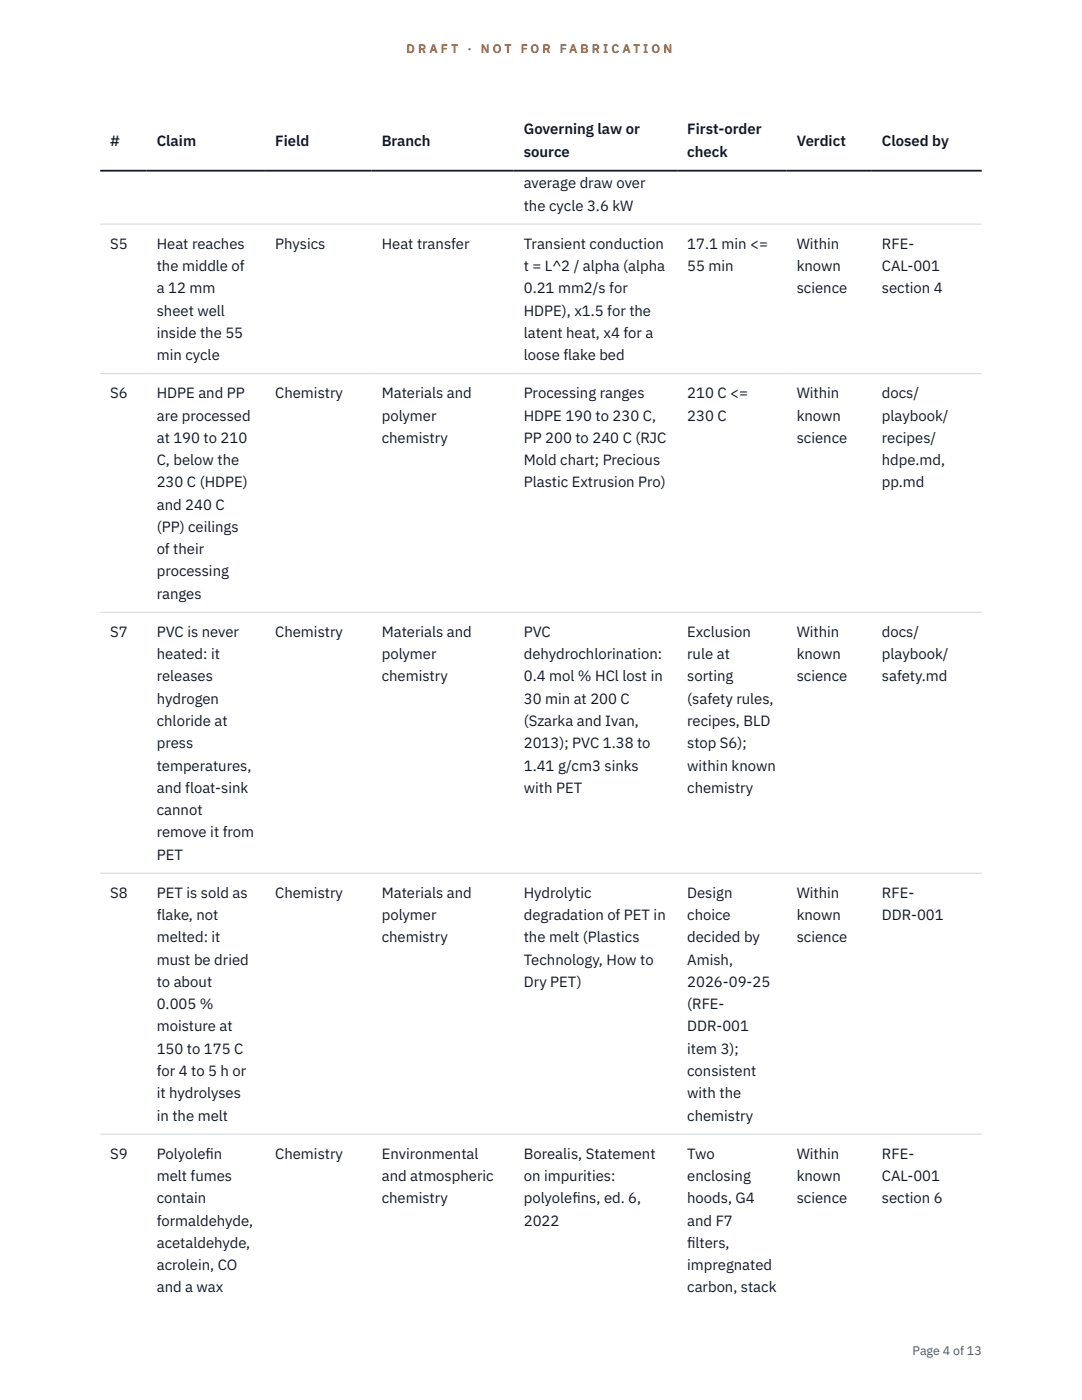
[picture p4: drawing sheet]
<svg xmlns="http://www.w3.org/2000/svg" width="216mm" height="279mm" viewBox="0 0 216 279" stroke-linecap="round" stroke-linejoin="round" font-family="sans-serif">
<defs><g id="words">
<g font-size="3" fill="#111827">
<text x="22" y="29.1">#</text>
<text x="31.3" y="29.1">Claim</text>
<text x="54.9" y="29.1">Field</text>
<text x="76.2" y="29.1">Branch</text>
<text x="104.5" y="26.8">Governing law or</text>
<text x="137.1" y="26.8">First-order</text>
<text x="159" y="29.1">Verdict</text>
<text x="176" y="29.1">Closed by</text>
<text x="104.5" y="31.3">source</text>
<text x="137.1" y="31.3">check</text>
<text x="104.5" y="37.6">average draw over</text>
<text x="104.5" y="42">the cycle 3.6 kW</text>
<text x="22" y="49.6">S5</text>
<text x="31.3" y="49.6">Heat reaches</text>
<text x="54.9" y="49.6">Physics</text>
<text x="76.2" y="49.6">Heat transfer</text>
<text x="104.5" y="49.6">Transient conduction</text>
<text x="137.1" y="49.6">17.1 min &lt;=</text>
<text x="159" y="49.6">Within</text>
<text x="176" y="49.6">RFE-</text>
<text x="31.3" y="54.1">the middle of</text>
<text x="31.3" y="58.5">a 12 mm</text>
<text x="104.5" y="54.1">t = L^2 / alpha (alpha</text>
<text x="104.5" y="58.5">0.21 mm2/s for</text>
<text x="137.1" y="54.1">55 min</text>
<text x="159" y="54.1">known</text>
<text x="159" y="58.5">science</text>
<text x="176" y="54.1">CAL-001</text>
<text x="176" y="58.5">section 4</text>
<text x="31.3" y="63">sheet well</text>
<text x="104.5" y="63">HDPE), x1.5 for the</text>
<text x="31.3" y="67.4">inside the 55</text>
<text x="31.3" y="71.9">min cycle</text>
<text x="104.5" y="67.4">latent heat, x4 for a</text>
<text x="104.5" y="71.9">loose flake bed</text>
<text x="22" y="79.5">S6</text>
<text x="31.3" y="79.5">HDPE and PP</text>
<text x="31.3" y="83.9">are processed</text>
<text x="54.9" y="79.5">Chemistry</text>
<text x="76.2" y="79.5">Materials and</text>
<text x="76.2" y="83.9">polymer</text>
<text x="104.5" y="79.5">Processing ranges</text>
<text x="104.5" y="83.9">HDPE 190 to 230 C,</text>
<text x="137.1" y="79.5">210 C &lt;=</text>
<text x="137.1" y="83.9">230 C</text>
<text x="159" y="79.5">Within</text>
<text x="159" y="83.9">known</text>
<text x="176" y="79.5">docs/</text>
<text x="176" y="83.9">playbook/</text>
<text x="31.3" y="88.4">at 190 to 210</text>
<text x="76.2" y="88.4">chemistry</text>
<text x="104.5" y="88.4">PP 200 to 240 C (RJC</text>
<text x="159" y="88.4">science</text>
<text x="176" y="88.4">recipes/</text>
<text x="31.3" y="92.8">C, below the</text>
<text x="104.5" y="92.8">Mold chart; Precious</text>
<text x="176" y="92.8">hdpe.md,</text>
<text x="31.3" y="97.3">230 C (HDPE)</text>
<text x="31.3" y="101.7">and 240 C</text>
<text x="104.5" y="97.3">Plastic Extrusion Pro)</text>
<text x="176" y="97.3">pp.md</text>
<text x="31.3" y="106.2">(PP) ceilings</text>
<text x="31.3" y="110.6">of their</text>
<text x="31.3" y="115">processing</text>
<text x="31.3" y="119.5">ranges</text>
<text x="22" y="127.1">S7</text>
<text x="31.3" y="127.1">PVC is never</text>
<text x="31.3" y="131.6">heated: it</text>
<text x="54.9" y="127.1">Chemistry</text>
<text x="76.2" y="127.1">Materials and</text>
<text x="76.2" y="131.6">polymer</text>
<text x="104.5" y="127.1">PVC</text>
<text x="104.5" y="131.6">dehydrochlorination:</text>
<text x="137.1" y="127.1">Exclusion</text>
<text x="137.1" y="131.6">rule at</text>
<text x="159" y="127.1">Within</text>
<text x="159" y="131.6">known</text>
<text x="176" y="127.1">docs/</text>
<text x="176" y="131.6">playbook/</text>
<text x="31.3" y="136">releases</text>
<text x="76.2" y="136">chemistry</text>
<text x="104.5" y="136">0.4 mol % HCl lost in</text>
<text x="137.1" y="136">sorting</text>
<text x="159" y="136">science</text>
<text x="176" y="136">safety.md</text>
<text x="31.3" y="140.5">hydrogen</text>
<text x="104.5" y="140.5">30 min at 200 C</text>
<text x="137.1" y="140.5">(safety rules,</text>
<text x="31.3" y="144.9">chloride at</text>
<text x="31.3" y="149.3">press</text>
<text x="104.5" y="144.9">(Szarka and Ivan,</text>
<text x="104.5" y="149.3">2013); PVC 1.38 to</text>
<text x="137.1" y="144.9">recipes, BLD</text>
<text x="137.1" y="149.3">stop S6);</text>
<text x="31.3" y="153.8">temperatures,</text>
<text x="104.5" y="153.8">1.41 g/cm3 sinks</text>
<text x="137.1" y="153.8">within known</text>
<text x="31.3" y="158.2">and float-sink</text>
<text x="104.5" y="158.2">with PET</text>
<text x="137.1" y="158.2">chemistry</text>
<text x="31.3" y="162.7">cannot</text>
<text x="31.3" y="167.1">remove it from</text>
<text x="31.3" y="171.6">PET</text>
<text x="22" y="179.2">S8</text>
<text x="31.3" y="179.2">PET is sold as</text>
<text x="54.9" y="179.2">Chemistry</text>
<text x="76.2" y="179.2">Materials and</text>
<text x="104.5" y="179.2">Hydrolytic</text>
<text x="137.1" y="179.2">Design</text>
<text x="159" y="179.2">Within</text>
<text x="176" y="179.2">RFE-</text>
<text x="31.3" y="183.6">flake, not</text>
<text x="76.2" y="183.6">polymer</text>
<text x="104.5" y="183.6">degradation of PET in</text>
<text x="137.1" y="183.6">choice</text>
<text x="159" y="183.6">known</text>
<text x="176" y="183.6">DDR-001</text>
<text x="31.3" y="188.1">melted: it</text>
<text x="76.2" y="188.1">chemistry</text>
<text x="104.5" y="188.1">the melt (Plastics</text>
<text x="137.1" y="188.1">decided by</text>
<text x="159" y="188.1">science</text>
<text x="31.3" y="192.5">must be dried</text>
<text x="31.3" y="197">to about</text>
<text x="104.5" y="192.5">Technology, How to</text>
<text x="104.5" y="197">Dry PET)</text>
<text x="137.1" y="192.5">Amish,</text>
<text x="137.1" y="197">2026-09-25</text>
<text x="31.3" y="201.4">0.005 %</text>
<text x="137.1" y="201.4">(RFE-</text>
<text x="31.3" y="205.9">moisture at</text>
<text x="137.1" y="205.9">DDR-001</text>
<text x="31.3" y="210.3">150 to 175 C</text>
<text x="31.3" y="214.7">for 4 to 5 h or</text>
<text x="137.1" y="210.3">item 3);</text>
<text x="137.1" y="214.7">consistent</text>
<text x="31.3" y="219.2">it hydrolyses</text>
<text x="137.1" y="219.2">with the</text>
<text x="31.3" y="223.6">in the melt</text>
<text x="137.1" y="223.6">chemistry</text>
<text x="22" y="231.3">S9</text>
<text x="31.3" y="231.3">Polyolef</text>
<text x="41" y="231.3">in</text>
<text x="54.9" y="231.3">Chemistry</text>
<text x="76.2" y="231.3">Environmental</text>
<text x="104.5" y="231.3">Borealis, Statement</text>
<text x="137.1" y="231.3">Two</text>
<text x="159" y="231.3">Within</text>
<text x="176" y="231.3">RFE-</text>
<text x="31.3" y="235.7">melt fumes</text>
<text x="76.2" y="235.7">and atmospheric</text>
<text x="104.5" y="235.7">on impurities:</text>
<text x="137.1" y="235.7">enclosing</text>
<text x="159" y="235.7">known</text>
<text x="176" y="235.7">CAL-001</text>
<text x="31.3" y="240.1">contain</text>
<text x="31.3" y="244.6">formaldehyde,</text>
<text x="76.2" y="240.1">chemistry</text>
<text x="104.5" y="240.1">polyolef</text>
<text x="104.5" y="244.6">2022</text>
<text x="114.2" y="240.1">ins, ed. 6,</text>
<text x="137.1" y="240.1">hoods, G4</text>
<text x="137.1" y="244.6">and F7</text>
<text x="159" y="240.1">science</text>
<text x="176" y="240.1">section 6</text>
<text x="31.3" y="249">acetaldehyde,</text>
<text x="137.1" y="249">f</text>
<text x="137.1" y="249">ilters,</text>
<text x="31.3" y="253.5">acrolein, CO</text>
<text x="31.3" y="257.9">and a wax</text>
<text x="137.1" y="253.5">impregnated</text>
<text x="137.1" y="257.9">carbon, stack</text>
</g>
<g font-size="2.5" fill="#b45309">
<text x="81.1" y="10.5">D R A F T</text>
<text x="93.3" y="10.5">·</text>
<text x="95.9" y="10.5">N O T</text>
<text x="103.9" y="10.5">F O R</text>
<text x="111.7" y="10.5">F A B R I C A T I O N</text>
</g>
<text font-size="2.5" fill="#4b5563" x="182.1" y="270.3">Page 4 of 13</text>
</g></defs>
<path d="M20 44.7h175.9M20 74.6h175.9M20 122.2h175.9M20 174.3h175.9M20 226.3h175.9" fill="none" stroke="#d1d5db" stroke-width=".2"/>
<path d="M20 34.1h175.9" fill="none" stroke="#111827" stroke-width=".35"/>
<use href="#words"/>
</svg>
